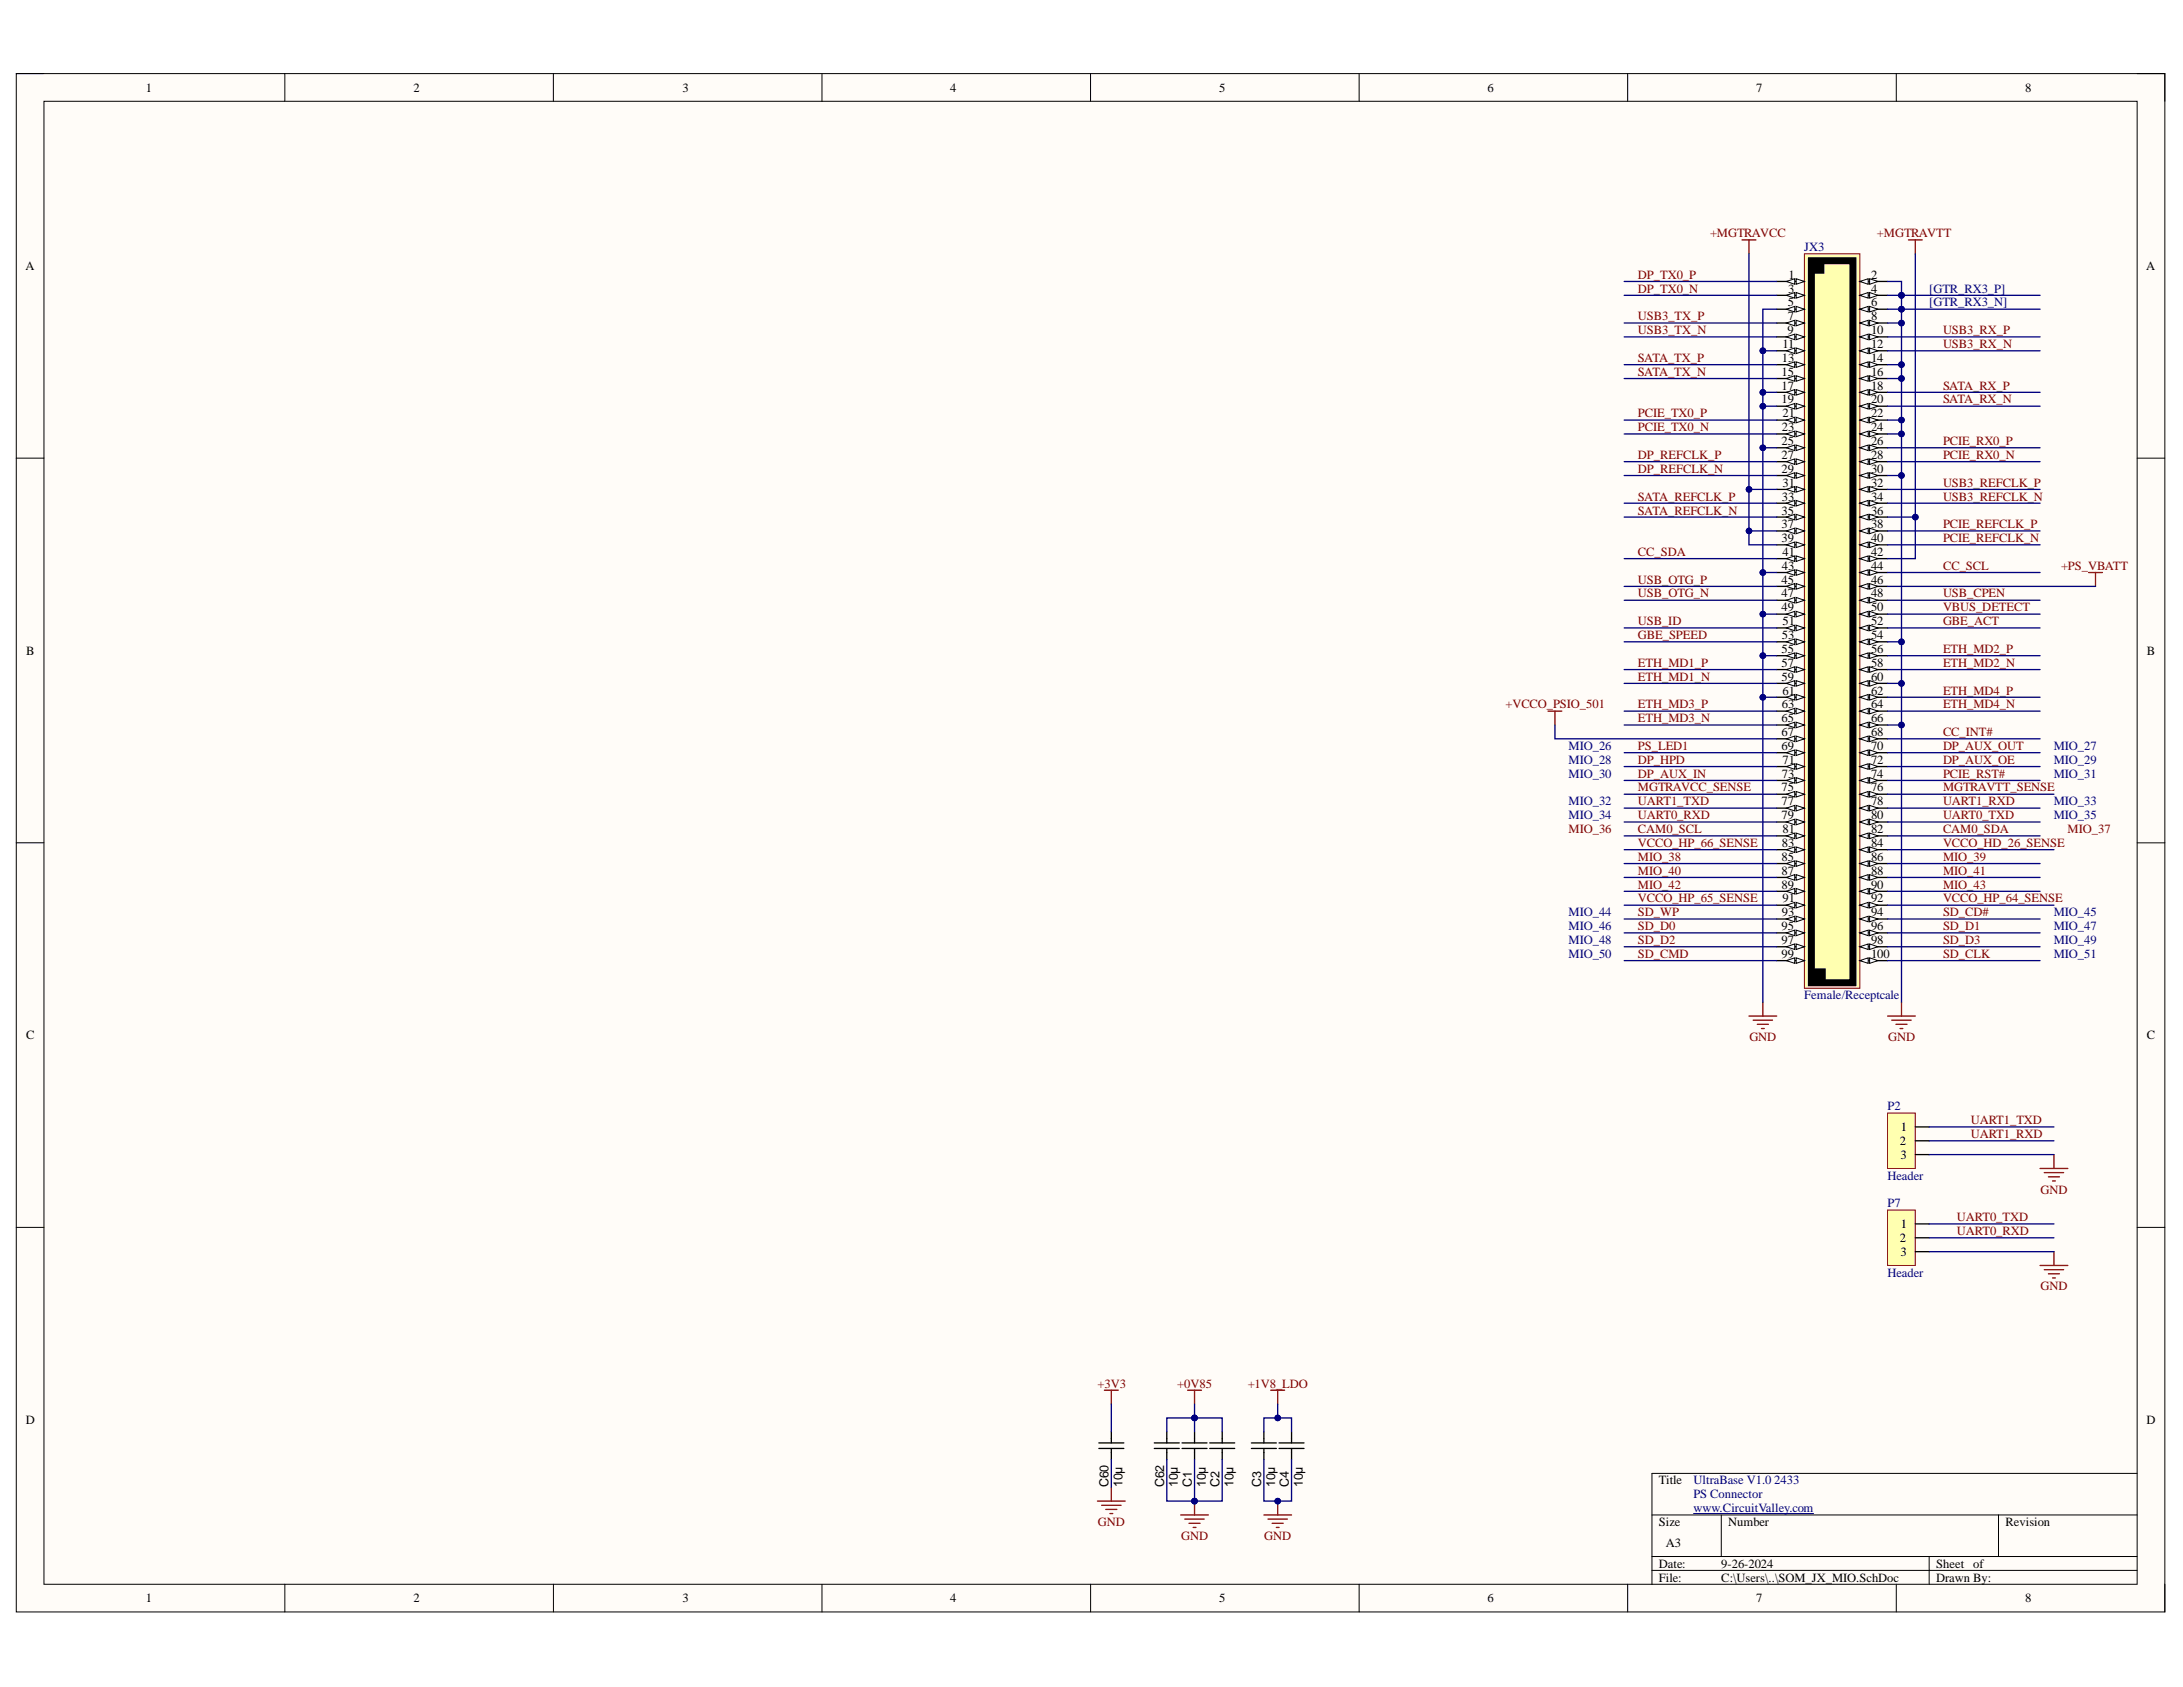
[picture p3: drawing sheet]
<svg xmlns="http://www.w3.org/2000/svg" width="279mm" height="216mm" viewBox="0 0 279 216" stroke-linecap="round" stroke-linejoin="round" font-family="sans-serif">
<defs><g id="words">
<g font-size="1.6">
<text x="18.7" y="11.7">1</text>
<text x="52.9" y="11.7">2</text>
<text x="87.4" y="11.7">3</text>
<text x="121.6" y="11.7">4</text>
<text x="156.1" y="11.7">5</text>
<text x="190.4" y="11.7">6</text>
<text x="224.8" y="11.7">7</text>
<text x="259.2" y="11.7">8</text>
<text x="3.3" y="34.6">A</text>
<text x="228.9" y="35.7">1</text>
<text x="239.5" y="35.7">2</text>
<text x="274.7" y="34.6">A</text>
<text x="228.8" y="39.2">5</text>
<text x="228.8" y="41">7</text>
<text x="228.9" y="37.5">3</text>
<text x="239.5" y="37.5">4</text>
<text x="239.5" y="39.2">6</text>
<text x="239.5" y="41">8</text>
<text x="228" y="46.3">13</text>
<text x="228.1" y="44.5">11</text>
<text x="228.8" y="42.8">9</text>
<text x="239.5" y="42.8">10</text>
<text x="239.5" y="44.5">12</text>
<text x="239.5" y="46.3">14</text>
<text x="228" y="48.1">15</text>
<text x="228" y="49.9">17</text>
<text x="228" y="51.6">19</text>
<text x="228.1" y="53.4">21</text>
<text x="239.5" y="48.1">16</text>
<text x="239.5" y="49.9">18</text>
<text x="239.5" y="51.6">20</text>
<text x="239.5" y="53.4">22</text>
<text x="228" y="57">25</text>
<text x="228" y="58.7">27</text>
<text x="228" y="55.2">23</text>
<text x="239.5" y="55.2">24</text>
<text x="239.5" y="57">26</text>
<text x="239.5" y="58.7">28</text>
<text x="228" y="60.5">29</text>
<text x="228" y="65.8">35</text>
<text x="228" y="64.1">33</text>
<text x="228.1" y="62.3">31</text>
<text x="239.5" y="60.5">30</text>
<text x="239.5" y="62.3">32</text>
<text x="239.5" y="64.1">34</text>
<text x="239.5" y="65.8">36</text>
<text x="228" y="67.6">37</text>
<text x="228" y="69.4">39</text>
<text x="228.1" y="71.1">41</text>
<text x="239.5" y="67.6">38</text>
<text x="239.5" y="69.4">40</text>
<text x="239.5" y="71.1">42</text>
<text x="228" y="74.7">45</text>
<text x="228" y="76.5">47</text>
<text x="228" y="72.9">43</text>
<text x="239.5" y="72.9">44</text>
<text x="239.5" y="74.7">46</text>
<text x="239.5" y="76.5">48</text>
<text x="3.3" y="83.8">B</text>
<text x="228" y="78.2">49</text>
<text x="228" y="83.6">55</text>
<text x="228" y="81.8">53</text>
<text x="228.1" y="80">51</text>
<text x="239.5" y="78.2">50</text>
<text x="239.5" y="80">52</text>
<text x="239.5" y="81.8">54</text>
<text x="239.5" y="83.6">56</text>
<text x="274.8" y="83.8">B</text>
<text x="228" y="85.3">57</text>
<text x="228" y="87.1">59</text>
<text x="228.1" y="88.9">61</text>
<text x="239.5" y="85.3">58</text>
<text x="239.5" y="87.1">60</text>
<text x="239.5" y="88.9">62</text>
<text x="228" y="92.4">65</text>
<text x="228" y="94.2">67</text>
<text x="228" y="90.7">63</text>
<text x="239.5" y="90.7">64</text>
<text x="239.5" y="92.4">66</text>
<text x="239.5" y="94.2">68</text>
<text x="228" y="96">69</text>
<text x="228" y="101.3">75</text>
<text x="228" y="99.5">73</text>
<text x="228.1" y="97.7">71</text>
<text x="239.5" y="96">70</text>
<text x="239.5" y="97.7">72</text>
<text x="239.5" y="99.5">74</text>
<text x="239.5" y="101.3">76</text>
<text x="228" y="103.1">77</text>
<text x="228" y="104.8">79</text>
<text x="228.1" y="106.6">81</text>
<text x="239.5" y="103.1">78</text>
<text x="239.5" y="104.8">80</text>
<text x="239.5" y="106.6">82</text>
<text x="228" y="110.2">85</text>
<text x="228" y="111.9">87</text>
<text x="228" y="113.7">89</text>
<text x="228" y="108.4">83</text>
<text x="239.5" y="108.4">84</text>
<text x="239.5" y="110.2">86</text>
<text x="239.5" y="111.9">88</text>
<text x="239.5" y="113.7">90</text>
<text x="228" y="119">95</text>
<text x="228" y="117.3">93</text>
<text x="228.1" y="115.5">91</text>
<text x="239.5" y="115.5">92</text>
<text x="239.5" y="117.3">94</text>
<text x="239.5" y="119">96</text>
<text x="228" y="120.8">97</text>
<text x="228" y="122.6">99</text>
<text x="239.5" y="120.8">98</text>
<text x="239.5" y="122.6">100</text>
<text x="3.3" y="133">C</text>
<text x="274.8" y="133">C</text>
<text x="243.1" y="146.5">2</text>
<text x="243.2" y="148.3">3</text>
<text x="243.3" y="144.8">1</text>
<text x="243.1" y="158.9">2</text>
<text x="243.2" y="160.7">3</text>
<text x="243.3" y="157.2">1</text>
<text x="3.3" y="182.2">D</text>
<text x="274.7" y="182.2">D</text>
<text x="141.9" y="190.4" transform="rotate(-90 141.9 190.4)">C60</text>
<text x="143.7" y="190.4" transform="rotate(-90 143.7 190.4)">10µ</text>
<text x="149" y="190.4" transform="rotate(-90 149 190.4)">C62</text>
<text x="150.8" y="190.4" transform="rotate(-90 150.8 190.4)">10µ</text>
<text x="152.5" y="190.4" transform="rotate(-90 152.5 190.4)">C1</text>
<text x="154.3" y="190.4" transform="rotate(-90 154.3 190.4)">10µ</text>
<text x="156.1" y="190.4" transform="rotate(-90 156.1 190.4)">C2</text>
<text x="157.9" y="190.4" transform="rotate(-90 157.9 190.4)">10µ</text>
<text x="161.4" y="190.4" transform="rotate(-90 161.4 190.4)">C3</text>
<text x="163.2" y="190.4" transform="rotate(-90 163.2 190.4)">10µ</text>
<text x="165" y="190.4" transform="rotate(-90 165 190.4)">C4</text>
<text x="166.8" y="190.4" transform="rotate(-90 166.8 190.4)">10µ</text>
<text x="212.3" y="190">Title</text>
<text x="212.3" y="195.3">Size</text>
<text x="213.2" y="198">A3</text>
<text x="221.2" y="195.3">Number</text>
<text x="256.7" y="195.3">Revision</text>
<text x="212.3" y="200.6">Date:</text>
<text x="212.3" y="202.4">File:</text>
<text x="220.3" y="200.6">9-26-2024</text>
<text x="220.3" y="202.4">C:\Users\..\SOM_JX_MIO.SchDoc</text>
<text x="247.8" y="200.6">Sheet</text>
<text x="247.8" y="202.4">Drawn By:</text>
<text x="252.5" y="200.6">of</text>
<text x="18.7" y="205.1">1</text>
<text x="52.9" y="205.1">2</text>
<text x="87.4" y="205.1">3</text>
<text x="121.6" y="205.1">4</text>
<text x="156.1" y="205.1">5</text>
<text x="190.4" y="205.1">6</text>
<text x="224.8" y="205.1">7</text>
<text x="259.2" y="205.1">8</text>
</g>
<g font-size="1.6" fill="#800000">
<text x="209.6" y="35.7">DP_TX0_P</text>
<text x="218.9" y="30.4">+MGTRAVCC</text>
<text x="240.2" y="30.4">+MGTRAVTT</text>
<text x="209.6" y="37.5">DP_TX0_N</text>
<text x="209.6" y="41">USB3_TX_P</text>
<text x="209.6" y="42.8">USB3_TX_N</text>
<text x="209.6" y="46.3">SATA_TX_P</text>
<text x="248.7" y="42.8">USB3_RX_P</text>
<text x="248.7" y="44.5">USB3_RX_N</text>
<text x="209.6" y="53.4">PCIE_TX0_P</text>
<text x="209.6" y="48.1">SATA_TX_N</text>
<text x="248.7" y="49.9">SATA_RX_P</text>
<text x="248.7" y="51.6">SATA_RX_N</text>
<text x="209.6" y="55.2">PCIE_TX0_N</text>
<text x="209.6" y="58.7">DP_REFCLK_P</text>
<text x="248.7" y="57">PCIE_RX0_P</text>
<text x="248.7" y="58.7">PCIE_RX0_N</text>
<text x="209.6" y="60.5">DP_REFCLK_N</text>
<text x="209.6" y="64.1">SATA_REFCLK_P</text>
<text x="209.6" y="65.8">SATA_REFCLK_N</text>
<text x="248.7" y="62.3">USB3_REFCLK_P</text>
<text x="248.7" y="64.1">USB3_REFCLK_N</text>
<text x="209.6" y="71.1">CC_SDA</text>
<text x="248.7" y="67.6">PCIE_REFCLK_P</text>
<text x="248.7" y="69.4">PCIE_REFCLK_N</text>
<text x="209.6" y="74.7">USB_OTG_P</text>
<text x="209.6" y="76.5">USB_OTG_N</text>
<text x="248.7" y="72.9">CC_SCL</text>
<text x="248.7" y="76.5">USB_CPEN</text>
<text x="263.8" y="72.9">+PS_VBATT</text>
<text x="209.6" y="80">USB_ID</text>
<text x="209.6" y="81.8">GBE_SPEED</text>
<text x="248.7" y="83.6">ETH_MD2_P</text>
<text x="248.7" y="80">GBE_ACT</text>
<text x="248.7" y="78.2">VBUS_DETECT</text>
<text x="209.6" y="85.3">ETH_MD1_P</text>
<text x="209.6" y="87.1">ETH_MD1_N</text>
<text x="248.7" y="85.3">ETH_MD2_N</text>
<text x="248.7" y="88.9">ETH_MD4_P</text>
<text x="192.7" y="90.7">+VCCO_PSIO_501</text>
<text x="209.6" y="90.7">ETH_MD3_P</text>
<text x="209.6" y="92.4">ETH_MD3_N</text>
<text x="248.7" y="90.7">ETH_MD4_N</text>
<text x="248.7" y="94.2">CC_INT#</text>
<text x="209.6" y="96">PS_LED1</text>
<text x="209.6" y="97.7">DP_HPD</text>
<text x="209.6" y="99.5">DP_AUX_IN</text>
<text x="209.6" y="101.3">MGTRAVCC_SENSE</text>
<text x="248.7" y="99.5">PCIE_RST#</text>
<text x="248.7" y="97.7">DP_AUX_OE</text>
<text x="248.7" y="96">DP_AUX_OUT</text>
<text x="248.7" y="101.3">MGTRAVTT_SENSE</text>
<text x="200.8" y="106.6">MIO_36</text>
<text x="209.6" y="103.1">UART1_TXD</text>
<text x="209.6" y="104.8">UART0_RXD</text>
<text x="209.6" y="106.6">CAM0_SCL</text>
<text x="248.7" y="104.8">UART0_TXD</text>
<text x="248.7" y="103.1">UART1_RXD</text>
<text x="248.7" y="106.6">CAM0_SDA</text>
<text x="264.6" y="106.6">MIO_37</text>
<text x="209.6" y="110.2">MIO_38</text>
<text x="209.6" y="111.9">MIO_40</text>
<text x="209.6" y="113.7">MIO_42</text>
<text x="209.6" y="108.4">VCCO_HP_66_SENSE</text>
<text x="248.7" y="113.7">MIO_43</text>
<text x="248.7" y="111.9">MIO_41</text>
<text x="248.7" y="110.2">MIO_39</text>
<text x="248.7" y="108.4">VCCO_HD_26_SENSE</text>
<text x="209.6" y="117.3">SD_WP</text>
<text x="209.6" y="119">SD_D0</text>
<text x="209.6" y="115.5">VCCO_HP_65_SENSE</text>
<text x="248.7" y="119">SD_D1</text>
<text x="248.7" y="117.3">SD_CD#</text>
<text x="248.7" y="115.5">VCCO_HP_64_SENSE</text>
<text x="209.6" y="120.8">SD_D2</text>
<text x="209.6" y="122.6">SD_CMD</text>
<text x="248.7" y="122.6">SD_CLK</text>
<text x="248.7" y="120.8">SD_D3</text>
<text x="223.9" y="133.2">GND</text>
<text x="241.7" y="133.2">GND</text>
<text x="252.2" y="143.9">UART1_TXD</text>
<text x="252.2" y="145.6">UART1_RXD</text>
<text x="261.2" y="152.8">GND</text>
<text x="250.5" y="158">UART0_RXD</text>
<text x="250.5" y="156.3">UART0_TXD</text>
<text x="261.2" y="165.1">GND</text>
<text x="140.5" y="177.6">+3V3</text>
<text x="150.7" y="177.6">+0V85</text>
<text x="159.7" y="177.6">+1V8_LDO</text>
<text x="140.5" y="195.3">GND</text>
<text x="151.2" y="197.1">GND</text>
<text x="161.8" y="197.1">GND</text>
</g>
<g font-size="1.6" fill="#000080">
<text x="230.9" y="32.1">JX3</text>
<text x="246.9" y="37.5">[GTR_RX3_P]</text>
<text x="246.9" y="39.2">[GTR_RX3_N]</text>
<text x="200.8" y="96">MIO_26</text>
<text x="200.8" y="97.7">MIO_28</text>
<text x="200.8" y="99.5">MIO_30</text>
<text x="262.9" y="99.5">MIO_31</text>
<text x="262.9" y="97.7">MIO_29</text>
<text x="262.9" y="96">MIO_27</text>
<text x="200.8" y="103.1">MIO_32</text>
<text x="200.8" y="104.8">MIO_34</text>
<text x="262.9" y="103.1">MIO_33</text>
<text x="262.9" y="104.8">MIO_35</text>
<text x="200.8" y="119">MIO_46</text>
<text x="200.8" y="117.3">MIO_44</text>
<text x="262.9" y="117.3">MIO_45</text>
<text x="262.9" y="119">MIO_47</text>
<text x="200.8" y="120.8">MIO_48</text>
<text x="200.8" y="122.6">MIO_50</text>
<text x="262.9" y="120.8">MIO_49</text>
<text x="262.9" y="122.6">MIO_51</text>
<text x="230.9" y="127.9">Female/Receptcale</text>
<text x="241.6" y="142.1">P2</text>
<text x="241.6" y="154.5">P7</text>
<text x="241.6" y="151">Header</text>
<text x="241.6" y="163.4">Header</text>
<text x="216.8" y="190">UltraBase V1.0 2433</text>
<text x="216.8" y="191.7">PS Connector</text>
<text x="216.8" y="193.5">www.CircuitValley.com</text>
</g>
</g></defs>
<path d="M2.1 9.4h275v196.9h-275z" fill-rule="evenodd" fill="#fffcf8"/>
<path d="M2.1 9.4h275v196.9h-275z" fill="none" stroke="#000" stroke-width=".13"/>
<path d="M5.6 13h267.9v189.8h-267.9z" fill-rule="evenodd" fill="#fffcf8"/>
<g fill="none" stroke="#000" stroke-width=".13">
<path d="M2.1 9.4h3.5M5.6 13h267.9v189.8h-267.9zM36.5 9.4v3.6M70.8 9.4v3.6M105.2 9.4v3.6M139.6 9.4v3.6M174 9.4v3.6M208.3 9.4v3.6M242.7 9.4v3.6M273.5 9.4h3.6v3.6M2.1 58.6h3.5M273.5 58.6h3.6"/>
<path d="M2.1 107.9h3.5M273.5 107.9h3.6M2.1 157.1h3.5M273.5 157.1h3.6M211.4 193.9h62.1M211.4 199.2h62.1M220.3 193.9v5.3M246.9 199.2v3.6M255.8 193.9v5.3M273.5 188.6h-62.1v14.2M36.5 202.8v3.5M70.8 202.8v3.5"/>
<path d="M105.2 202.8v3.5M139.6 202.8v3.5M174 202.8v3.5M208.3 202.8v3.5M211.4 201h62.1M242.7 202.8v3.5M277.1 202.8v3.5"/>
</g>
<g fill="none" stroke="#800000" stroke-width=".17">
<path d="M223 30.7h1.7M223.8 30.7v1.8M244.3 30.7h1.7M245.1 30.7v1.8M267.3 73.3h1.8M268.2 73.3v1.7M198.1 91h1.8M199 91v1.8M223.8 130h3.6M224.4 130.6h2.5M224.9 131.1h1.4M225.4 131.6h.4"/>
<path d="M225.6 128.3v1.7M241.6 130h3.5M242.1 130.6h2.5M242.7 131.1h1.4M243.2 131.6h.3M243.4 128.3v1.7M151.1 193.9h3.6M151.6 194.4h2.5M152.2 195h1.4M152.7 195.5h.4M152.9 192.1v1.8"/>
</g>
<g fill="none" stroke="#000" stroke-width=".17">
<path d="M151.3 185.4h3.2M151.3 184.7h3.2M152.9 183.2v1.5M152.9 185.4v1.4M154.8 185.4h3.2M154.8 184.7h3.2M156.4 183.2v1.5M156.4 185.4v1.4M160.2 185.4h3.2M160.2 184.7h3.2M161.8 183.2v1.5M161.8 185.4v1.4"/>
<path d="M163.7 185.4h3.2M163.7 184.7h3.2M165.3 183.2v1.5M165.3 185.4v1.4"/>
</g>
<circle cx="152.9" cy="192.1" r=".35" fill="#000080"/>
<circle cx="152.9" cy="192.1" r=".35" fill="none" stroke="#000080" stroke-width=".13"/>
<path d="M161.8 193.9h3.5M162.3 194.4h2.5M162.8 195h1.4M163.4 195.5h.3M163.5 192.1v1.8" fill="none" stroke="#800000" stroke-width=".17"/>
<circle cx="163.5" cy="192.1" r=".35" fill="#000080"/>
<circle cx="163.5" cy="192.1" r=".35" fill="none" stroke="#000080" stroke-width=".13"/>
<path d="M141.4 177.9h1.7M142.2 177.9v1.8M152 177.9h1.8M152.9 177.9v1.8M162.6 177.9h1.8M163.5 177.9v1.8M140.5 192.1h3.5M141 192.6h2.5M141.5 193.2h1.4M142.1 193.7h.3M142.2 190.3v1.8" fill="none" stroke="#800000" stroke-width=".17"/>
<path d="M140.6 185.4h3.2M140.6 184.7h3.2M142.2 183.2v1.5M142.2 185.4v1.4M147.7 185.4h3.2M147.7 184.7h3.2M149.3 183.2v1.5M149.3 185.4v1.4" fill="none" stroke="#000" stroke-width=".17"/>
<path d="M241.6 154.9h3.5v7.1h-3.5z" fill-rule="evenodd" fill="#ffffb0"/>
<path d="M241.6 154.9h3.5v7.1h-3.5z" fill="none" stroke="#800000" stroke-width=".13"/>
<path d="M245.1 156.6h1.8M245.1 158.4h1.8M245.1 160.2h1.8" fill="none" stroke="#000" stroke-width=".17"/>
<path d="M261.1 162h3.6M261.6 162.5h2.5M262.2 163h1.4M262.7 163.5h.4M262.9 160.2v1.8" fill="none" stroke="#800000" stroke-width=".17"/>
<path d="M241.6 142.4h3.5v7.1h-3.5z" fill-rule="evenodd" fill="#ffffb0"/>
<path d="M241.6 142.4h3.5v7.1h-3.5z" fill="none" stroke="#800000" stroke-width=".13"/>
<path d="M245.1 144.2h1.8M245.1 146h1.8M245.1 147.8h1.8" fill="none" stroke="#000" stroke-width=".17"/>
<path d="M261.1 149.5h3.6M261.6 150.1h2.5M262.2 150.6h1.4M262.7 151.1h.4M262.9 147.8v1.7" fill="none" stroke="#800000" stroke-width=".17"/>
<path d="M230.9 32.5h7.1v94h-7.1z" fill-rule="evenodd" fill="#ffffb0"/>
<path d="M230.9 32.5h7.1v94h-7.1z" fill="none" stroke="#800000" stroke-width=".13"/>
<path d="M238 36h3.6" fill="none" stroke="#000" stroke-width=".17"/>
<path d="M238 36l1.1-.3v.7z" fill="#f8fcff"/>
<path d="M238 36l1.1-.3v.7z" fill="none" stroke="#000" stroke-width=".13"/>
<path d="M239.3 35.7l1 .3-1 .4z" fill="#f8fcff"/>
<path d="M239.3 35.7l1 .3-1 .4z" fill="none" stroke="#000" stroke-width=".13"/>
<path d="M238 37.8h3.6" fill="none" stroke="#000" stroke-width=".17"/>
<path d="M238 37.8l1.1-.4v.8z" fill="#f8fcff"/>
<path d="M238 37.8l1.1-.4v.8z" fill="none" stroke="#000" stroke-width=".13"/>
<path d="M239.3 37.4l1 .4-1 .4z" fill="#f8fcff"/>
<path d="M239.3 37.4l1 .4-1 .4z" fill="none" stroke="#000" stroke-width=".13"/>
<path d="M238 39.6h3.6" fill="none" stroke="#000" stroke-width=".17"/>
<path d="M238 39.6l1.1-.4v.7z" fill="#f8fcff"/>
<path d="M238 39.6l1.1-.4v.7z" fill="none" stroke="#000" stroke-width=".13"/>
<path d="M239.3 39.2l1 .4-1 .3z" fill="#f8fcff"/>
<path d="M239.3 39.2l1 .4-1 .3z" fill="none" stroke="#000" stroke-width=".13"/>
<path d="M238 41.3h3.6" fill="none" stroke="#000" stroke-width=".17"/>
<path d="M238 41.3l1.1-.3v.7z" fill="#f8fcff"/>
<path d="M238 41.3l1.1-.3v.7z" fill="none" stroke="#000" stroke-width=".13"/>
<path d="M239.3 41l1 .3-1 .4z" fill="#f8fcff"/>
<path d="M239.3 41l1 .3-1 .4z" fill="none" stroke="#000" stroke-width=".13"/>
<path d="M238 43.1h3.6" fill="none" stroke="#000" stroke-width=".17"/>
<path d="M238 43.1l1.1-.3v.7z" fill="#f8fcff"/>
<path d="M238 43.1l1.1-.3v.7z" fill="none" stroke="#000" stroke-width=".13"/>
<path d="M239.3 42.8l1 .3-1 .4z" fill="#f8fcff"/>
<path d="M239.3 42.8l1 .3-1 .4z" fill="none" stroke="#000" stroke-width=".13"/>
<path d="M238 44.9h3.6" fill="none" stroke="#000" stroke-width=".17"/>
<path d="M238 44.9l1.1-.4v.8z" fill="#f8fcff"/>
<path d="M238 44.9l1.1-.4v.8z" fill="none" stroke="#000" stroke-width=".13"/>
<path d="M239.3 44.5l1 .4-1 .4z" fill="#f8fcff"/>
<path d="M239.3 44.5l1 .4-1 .4z" fill="none" stroke="#000" stroke-width=".13"/>
<path d="M238 46.7h3.6" fill="none" stroke="#000" stroke-width=".17"/>
<path d="M238 46.7l1.1-.4v.7z" fill="#f8fcff"/>
<path d="M238 46.7l1.1-.4v.7z" fill="none" stroke="#000" stroke-width=".13"/>
<path d="M239.3 46.3l1 .4-1 .3z" fill="#f8fcff"/>
<path d="M239.3 46.3l1 .4-1 .3z" fill="none" stroke="#000" stroke-width=".13"/>
<path d="M238 48.4h3.6" fill="none" stroke="#000" stroke-width=".17"/>
<path d="M238 48.4l1.1-.3v.7z" fill="#f8fcff"/>
<path d="M238 48.4l1.1-.3v.7z" fill="none" stroke="#000" stroke-width=".13"/>
<path d="M239.3 48.1l1 .3-1 .4z" fill="#f8fcff"/>
<path d="M239.3 48.1l1 .3-1 .4z" fill="none" stroke="#000" stroke-width=".13"/>
<path d="M238 50.2h3.6" fill="none" stroke="#000" stroke-width=".17"/>
<path d="M238 50.2l1.1-.3v.7z" fill="#f8fcff"/>
<path d="M238 50.2l1.1-.3v.7z" fill="none" stroke="#000" stroke-width=".13"/>
<path d="M239.3 49.9l1 .3-1 .4z" fill="#f8fcff"/>
<path d="M239.3 49.9l1 .3-1 .4z" fill="none" stroke="#000" stroke-width=".13"/>
<path d="M238 52h3.6" fill="none" stroke="#000" stroke-width=".17"/>
<path d="M238 52l1.1-.4v.7z" fill="#f8fcff"/>
<path d="M238 52l1.1-.4v.7z" fill="none" stroke="#000" stroke-width=".13"/>
<path d="M239.3 51.6l1 .4-1 .3z" fill="#f8fcff"/>
<path d="M239.3 51.6l1 .4-1 .3z" fill="none" stroke="#000" stroke-width=".13"/>
<path d="M238 53.8h3.6" fill="none" stroke="#000" stroke-width=".17"/>
<path d="M238 53.8l1.1-.4v.7z" fill="#f8fcff"/>
<path d="M238 53.8l1.1-.4v.7z" fill="none" stroke="#000" stroke-width=".13"/>
<path d="M239.3 53.4l1 .4-1 .3z" fill="#f8fcff"/>
<path d="M239.3 53.4l1 .4-1 .3z" fill="none" stroke="#000" stroke-width=".13"/>
<path d="M238 55.5h3.6" fill="none" stroke="#000" stroke-width=".17"/>
<path d="M238 55.5l1.1-.3v.7z" fill="#f8fcff"/>
<path d="M238 55.5l1.1-.3v.7z" fill="none" stroke="#000" stroke-width=".13"/>
<path d="M239.3 55.2l1 .3-1 .4z" fill="#f8fcff"/>
<path d="M239.3 55.2l1 .3-1 .4z" fill="none" stroke="#000" stroke-width=".13"/>
<path d="M238 57.3h3.6" fill="none" stroke="#000" stroke-width=".17"/>
<path d="M238 57.3l1.1-.3v.7z" fill="#f8fcff"/>
<path d="M238 57.3l1.1-.3v.7z" fill="none" stroke="#000" stroke-width=".13"/>
<path d="M239.3 57l1 .3-1 .4z" fill="#f8fcff"/>
<path d="M239.3 57l1 .3-1 .4z" fill="none" stroke="#000" stroke-width=".13"/>
<path d="M238 59.1h3.6" fill="none" stroke="#000" stroke-width=".17"/>
<path d="M238 59.1l1.1-.4v.7z" fill="#f8fcff"/>
<path d="M238 59.1l1.1-.4v.7z" fill="none" stroke="#000" stroke-width=".13"/>
<path d="M239.3 58.7l1 .4-1 .3z" fill="#f8fcff"/>
<path d="M239.3 58.7l1 .4-1 .3z" fill="none" stroke="#000" stroke-width=".13"/>
<path d="M238 60.9h3.6" fill="none" stroke="#000" stroke-width=".17"/>
<path d="M238 60.9l1.1-.4v.7z" fill="#f8fcff"/>
<path d="M238 60.9l1.1-.4v.7z" fill="none" stroke="#000" stroke-width=".13"/>
<path d="M239.3 60.5l1 .4-1 .3z" fill="#f8fcff"/>
<path d="M239.3 60.5l1 .4-1 .3z" fill="none" stroke="#000" stroke-width=".13"/>
<path d="M238 62.6h3.6" fill="none" stroke="#000" stroke-width=".17"/>
<path d="M238 62.6l1.1-.3v.7z" fill="#f8fcff"/>
<path d="M238 62.6l1.1-.3v.7z" fill="none" stroke="#000" stroke-width=".13"/>
<path d="M239.3 62.3l1 .3-1 .4z" fill="#f8fcff"/>
<path d="M239.3 62.3l1 .3-1 .4z" fill="none" stroke="#000" stroke-width=".13"/>
<path d="M238 64.4h3.6" fill="none" stroke="#000" stroke-width=".17"/>
<path d="M238 64.4l1.1-.4v.8z" fill="#f8fcff"/>
<path d="M238 64.4l1.1-.4v.8z" fill="none" stroke="#000" stroke-width=".13"/>
<path d="M239.3 64l1 .4-1 .4z" fill="#f8fcff"/>
<path d="M239.3 64l1 .4-1 .4z" fill="none" stroke="#000" stroke-width=".13"/>
<path d="M238 66.2h3.6" fill="none" stroke="#000" stroke-width=".17"/>
<path d="M238 66.2l1.1-.4v.7z" fill="#f8fcff"/>
<path d="M238 66.2l1.1-.4v.7z" fill="none" stroke="#000" stroke-width=".13"/>
<path d="M239.3 65.8l1 .4-1 .3z" fill="#f8fcff"/>
<path d="M239.3 65.8l1 .4-1 .3z" fill="none" stroke="#000" stroke-width=".13"/>
<path d="M238 68h3.6" fill="none" stroke="#000" stroke-width=".17"/>
<path d="M238 68l1.1-.4v.7z" fill="#f8fcff"/>
<path d="M238 68l1.1-.4v.7z" fill="none" stroke="#000" stroke-width=".13"/>
<path d="M239.3 67.6l1 .4-1 .3z" fill="#f8fcff"/>
<path d="M239.3 67.6l1 .4-1 .3z" fill="none" stroke="#000" stroke-width=".13"/>
<path d="M238 69.7h3.6" fill="none" stroke="#000" stroke-width=".17"/>
<path d="M238 69.7l1.1-.3v.7z" fill="#f8fcff"/>
<path d="M238 69.7l1.1-.3v.7z" fill="none" stroke="#000" stroke-width=".13"/>
<path d="M239.3 69.4l1 .3-1 .4z" fill="#f8fcff"/>
<path d="M239.3 69.4l1 .3-1 .4z" fill="none" stroke="#000" stroke-width=".13"/>
<path d="M238 71.5h3.6" fill="none" stroke="#000" stroke-width=".17"/>
<path d="M238 71.5l1.1-.4v.8z" fill="#f8fcff"/>
<path d="M238 71.5l1.1-.4v.8z" fill="none" stroke="#000" stroke-width=".13"/>
<path d="M239.3 71.1l1 .4-1 .4z" fill="#f8fcff"/>
<path d="M239.3 71.1l1 .4-1 .4z" fill="none" stroke="#000" stroke-width=".13"/>
<path d="M238 73.3h3.6" fill="none" stroke="#000" stroke-width=".17"/>
<path d="M238 73.3l1.1-.4v.7z" fill="#f8fcff"/>
<path d="M238 73.3l1.1-.4v.7z" fill="none" stroke="#000" stroke-width=".13"/>
<path d="M239.3 72.9l1 .4-1 .3z" fill="#f8fcff"/>
<path d="M239.3 72.9l1 .4-1 .3z" fill="none" stroke="#000" stroke-width=".13"/>
<path d="M238 75h3.6" fill="none" stroke="#000" stroke-width=".17"/>
<path d="M238 75l1.1-.3v.7z" fill="#f8fcff"/>
<path d="M238 75l1.1-.3v.7z" fill="none" stroke="#000" stroke-width=".13"/>
<path d="M239.3 74.7l1 .3-1 .4z" fill="#f8fcff"/>
<path d="M239.3 74.7l1 .3-1 .4z" fill="none" stroke="#000" stroke-width=".13"/>
<path d="M238 76.8h3.6" fill="none" stroke="#000" stroke-width=".17"/>
<path d="M238 76.8l1.1-.3v.7z" fill="#f8fcff"/>
<path d="M238 76.8l1.1-.3v.7z" fill="none" stroke="#000" stroke-width=".13"/>
<path d="M239.3 76.5l1 .3-1 .4z" fill="#f8fcff"/>
<path d="M239.3 76.5l1 .3-1 .4z" fill="none" stroke="#000" stroke-width=".13"/>
<path d="M238 78.6h3.6" fill="none" stroke="#000" stroke-width=".17"/>
<path d="M238 78.6l1.1-.4v.7z" fill="#f8fcff"/>
<path d="M238 78.6l1.1-.4v.7z" fill="none" stroke="#000" stroke-width=".13"/>
<path d="M239.3 78.2l1 .4-1 .3z" fill="#f8fcff"/>
<path d="M239.3 78.2l1 .4-1 .3z" fill="none" stroke="#000" stroke-width=".13"/>
<path d="M238 80.4h3.6" fill="none" stroke="#000" stroke-width=".17"/>
<path d="M238 80.4l1.1-.4v.7z" fill="#f8fcff"/>
<path d="M238 80.4l1.1-.4v.7z" fill="none" stroke="#000" stroke-width=".13"/>
<path d="M239.3 80l1 .4-1 .3z" fill="#f8fcff"/>
<path d="M239.3 80l1 .4-1 .3z" fill="none" stroke="#000" stroke-width=".13"/>
<path d="M238 82.1h3.6" fill="none" stroke="#000" stroke-width=".17"/>
<path d="M238 82.1l1.1-.3v.7z" fill="#f8fcff"/>
<path d="M238 82.1l1.1-.3v.7z" fill="none" stroke="#000" stroke-width=".13"/>
<path d="M239.3 81.8l1 .3-1 .4z" fill="#f8fcff"/>
<path d="M239.3 81.8l1 .3-1 .4z" fill="none" stroke="#000" stroke-width=".13"/>
<path d="M238 83.9h3.6" fill="none" stroke="#000" stroke-width=".17"/>
<path d="M238 83.9l1.1-.3v.7z" fill="#f8fcff"/>
<path d="M238 83.9l1.1-.3v.7z" fill="none" stroke="#000" stroke-width=".13"/>
<path d="M239.3 83.6l1 .3-1 .4z" fill="#f8fcff"/>
<path d="M239.3 83.6l1 .3-1 .4z" fill="none" stroke="#000" stroke-width=".13"/>
<path d="M238 85.7h3.6" fill="none" stroke="#000" stroke-width=".17"/>
<path d="M238 85.7l1.1-.4v.7z" fill="#f8fcff"/>
<path d="M238 85.7l1.1-.4v.7z" fill="none" stroke="#000" stroke-width=".13"/>
<path d="M239.3 85.3l1 .4-1 .3z" fill="#f8fcff"/>
<path d="M239.3 85.3l1 .4-1 .3z" fill="none" stroke="#000" stroke-width=".13"/>
<path d="M238 87.5h3.6" fill="none" stroke="#000" stroke-width=".17"/>
<path d="M238 87.5l1.1-.4v.7z" fill="#f8fcff"/>
<path d="M238 87.5l1.1-.4v.7z" fill="none" stroke="#000" stroke-width=".13"/>
<path d="M239.3 87.1l1 .4-1 .3z" fill="#f8fcff"/>
<path d="M239.3 87.1l1 .4-1 .3z" fill="none" stroke="#000" stroke-width=".13"/>
<path d="M238 89.2h3.6" fill="none" stroke="#000" stroke-width=".17"/>
<path d="M238 89.2l1.1-.3v.7z" fill="#f8fcff"/>
<path d="M238 89.2l1.1-.3v.7z" fill="none" stroke="#000" stroke-width=".13"/>
<path d="M239.3 88.9l1 .3-1 .4z" fill="#f8fcff"/>
<path d="M239.3 88.9l1 .3-1 .4z" fill="none" stroke="#000" stroke-width=".13"/>
<path d="M238 91h3.6" fill="none" stroke="#000" stroke-width=".17"/>
<path d="M238 91l1.1-.3v.7z" fill="#f8fcff"/>
<path d="M238 91l1.1-.3v.7z" fill="none" stroke="#000" stroke-width=".13"/>
<path d="M239.3 90.7l1 .3-1 .4z" fill="#f8fcff"/>
<path d="M239.3 90.7l1 .3-1 .4z" fill="none" stroke="#000" stroke-width=".13"/>
<path d="M238 92.8h3.6" fill="none" stroke="#000" stroke-width=".17"/>
<path d="M238 92.8l1.1-.4v.7z" fill="#f8fcff"/>
<path d="M238 92.8l1.1-.4v.7z" fill="none" stroke="#000" stroke-width=".13"/>
<path d="M239.3 92.4l1 .4-1 .3z" fill="#f8fcff"/>
<path d="M239.3 92.4l1 .4-1 .3z" fill="none" stroke="#000" stroke-width=".13"/>
<path d="M238 94.6h3.6" fill="none" stroke="#000" stroke-width=".17"/>
<path d="M238 94.6l1.1-.4v.7z" fill="#f8fcff"/>
<path d="M238 94.6l1.1-.4v.7z" fill="none" stroke="#000" stroke-width=".13"/>
<path d="M239.3 94.2l1 .4-1 .3z" fill="#f8fcff"/>
<path d="M239.3 94.2l1 .4-1 .3z" fill="none" stroke="#000" stroke-width=".13"/>
<path d="M238 96.3h3.6" fill="none" stroke="#000" stroke-width=".17"/>
<path d="M238 96.3l1.1-.3v.7z" fill="#f8fcff"/>
<path d="M238 96.3l1.1-.3v.7z" fill="none" stroke="#000" stroke-width=".13"/>
<path d="M239.3 96l1 .3-1 .4z" fill="#f8fcff"/>
<path d="M239.3 96l1 .3-1 .4z" fill="none" stroke="#000" stroke-width=".13"/>
<path d="M238 98.1h3.6" fill="none" stroke="#000" stroke-width=".17"/>
<path d="M238 98.1l1.1-.4v.8z" fill="#f8fcff"/>
<path d="M238 98.1l1.1-.4v.8z" fill="none" stroke="#000" stroke-width=".13"/>
<path d="M239.3 97.7l1 .4-1 .4z" fill="#f8fcff"/>
<path d="M239.3 97.7l1 .4-1 .4z" fill="none" stroke="#000" stroke-width=".13"/>
<path d="M238 99.9h3.6" fill="none" stroke="#000" stroke-width=".17"/>
<path d="M238 99.9l1.1-.4v.7z" fill="#f8fcff"/>
<path d="M238 99.9l1.1-.4v.7z" fill="none" stroke="#000" stroke-width=".13"/>
<path d="M239.3 99.5l1 .4-1 .3z" fill="#f8fcff"/>
<path d="M239.3 99.5l1 .4-1 .3z" fill="none" stroke="#000" stroke-width=".13"/>
<path d="M238 101.6h3.6" fill="none" stroke="#000" stroke-width=".17"/>
<path d="M238 101.6l1.1-.3v.7z" fill="#f8fcff"/>
<path d="M238 101.6l1.1-.3v.7z" fill="none" stroke="#000" stroke-width=".13"/>
<path d="M239.3 101.3l1 .3-1 .4z" fill="#f8fcff"/>
<path d="M239.3 101.3l1 .3-1 .4z" fill="none" stroke="#000" stroke-width=".13"/>
<path d="M238 103.4h3.6" fill="none" stroke="#000" stroke-width=".17"/>
<path d="M238 103.4l1.1-.3v.7z" fill="#f8fcff"/>
<path d="M238 103.4l1.1-.3v.7z" fill="none" stroke="#000" stroke-width=".13"/>
<path d="M239.3 103.1l1 .3-1 .4z" fill="#f8fcff"/>
<path d="M239.3 103.1l1 .3-1 .4z" fill="none" stroke="#000" stroke-width=".13"/>
<path d="M238 105.2h3.6" fill="none" stroke="#000" stroke-width=".17"/>
<path d="M238 105.2l1.1-.4v.8z" fill="#f8fcff"/>
<path d="M238 105.2l1.1-.4v.8z" fill="none" stroke="#000" stroke-width=".13"/>
<path d="M239.3 104.8l1 .4-1 .4z" fill="#f8fcff"/>
<path d="M239.3 104.8l1 .4-1 .4z" fill="none" stroke="#000" stroke-width=".13"/>
<path d="M238 107h3.6" fill="none" stroke="#000" stroke-width=".17"/>
<path d="M238 107l1.1-.4v.7z" fill="#f8fcff"/>
<path d="M238 107l1.1-.4v.7z" fill="none" stroke="#000" stroke-width=".13"/>
<path d="M239.3 106.6l1 .4-1 .3z" fill="#f8fcff"/>
<path d="M239.3 106.6l1 .4-1 .3z" fill="none" stroke="#000" stroke-width=".13"/>
<path d="M238 108.7h3.6" fill="none" stroke="#000" stroke-width=".17"/>
<path d="M238 108.7l1.1-.3v.7z" fill="#f8fcff"/>
<path d="M238 108.7l1.1-.3v.7z" fill="none" stroke="#000" stroke-width=".13"/>
<path d="M239.3 108.4l1 .3-1 .4z" fill="#f8fcff"/>
<path d="M239.3 108.4l1 .3-1 .4z" fill="none" stroke="#000" stroke-width=".13"/>
<path d="M238 110.5h3.6" fill="none" stroke="#000" stroke-width=".17"/>
<path d="M238 110.5l1.1-.3v.7z" fill="#f8fcff"/>
<path d="M238 110.5l1.1-.3v.7z" fill="none" stroke="#000" stroke-width=".13"/>
<path d="M239.3 110.2l1 .3-1 .4z" fill="#f8fcff"/>
<path d="M239.3 110.2l1 .3-1 .4z" fill="none" stroke="#000" stroke-width=".13"/>
<path d="M238 112.3h3.6" fill="none" stroke="#000" stroke-width=".17"/>
<path d="M238 112.3l1.1-.4v.8z" fill="#f8fcff"/>
<path d="M238 112.3l1.1-.4v.8z" fill="none" stroke="#000" stroke-width=".13"/>
<path d="M239.3 111.9l1 .4-1 .4z" fill="#f8fcff"/>
<path d="M239.3 111.9l1 .4-1 .4z" fill="none" stroke="#000" stroke-width=".13"/>
<path d="M238 114.1h3.6" fill="none" stroke="#000" stroke-width=".17"/>
<path d="M238 114.1l1.1-.4v.7z" fill="#f8fcff"/>
<path d="M238 114.1l1.1-.4v.7z" fill="none" stroke="#000" stroke-width=".13"/>
<path d="M239.3 113.7l1 .4-1 .3z" fill="#f8fcff"/>
<path d="M239.3 113.7l1 .4-1 .3z" fill="none" stroke="#000" stroke-width=".13"/>
<path d="M238 115.8h3.6" fill="none" stroke="#000" stroke-width=".17"/>
<path d="M238 115.8l1.1-.3v.7z" fill="#f8fcff"/>
<path d="M238 115.8l1.1-.3v.7z" fill="none" stroke="#000" stroke-width=".13"/>
<path d="M239.3 115.5l1 .3-1 .4z" fill="#f8fcff"/>
<path d="M239.3 115.5l1 .3-1 .4z" fill="none" stroke="#000" stroke-width=".13"/>
<path d="M238 117.6h3.6" fill="none" stroke="#000" stroke-width=".17"/>
<path d="M238 117.6l1.1-.3v.7z" fill="#f8fcff"/>
<path d="M238 117.6l1.1-.3v.7z" fill="none" stroke="#000" stroke-width=".13"/>
<path d="M239.3 117.3l1 .3-1 .4z" fill="#f8fcff"/>
<path d="M239.3 117.3l1 .3-1 .4z" fill="none" stroke="#000" stroke-width=".13"/>
<path d="M238 119.4h3.6" fill="none" stroke="#000" stroke-width=".17"/>
<path d="M238 119.4l1.1-.4v.7z" fill="#f8fcff"/>
<path d="M238 119.4l1.1-.4v.7z" fill="none" stroke="#000" stroke-width=".13"/>
<path d="M239.3 119l1 .4-1 .3z" fill="#f8fcff"/>
<path d="M239.3 119l1 .4-1 .3z" fill="none" stroke="#000" stroke-width=".13"/>
<path d="M238 121.2h3.6" fill="none" stroke="#000" stroke-width=".17"/>
<path d="M238 121.2l1.1-.4v.7z" fill="#f8fcff"/>
<path d="M238 121.2l1.1-.4v.7z" fill="none" stroke="#000" stroke-width=".13"/>
<path d="M239.3 120.8l1 .4-1 .3z" fill="#f8fcff"/>
<path d="M239.3 120.8l1 .4-1 .3z" fill="none" stroke="#000" stroke-width=".13"/>
<path d="M238 122.9h3.6" fill="none" stroke="#000" stroke-width=".17"/>
<path d="M238 122.9l1.1-.3v.7z" fill="#f8fcff"/>
<path d="M238 122.9l1.1-.3v.7z" fill="none" stroke="#000" stroke-width=".13"/>
<path d="M239.3 122.6l1 .3-1 .4z" fill="#f8fcff"/>
<path d="M239.3 122.6l1 .3-1 .4z" fill="none" stroke="#000" stroke-width=".13"/>
<path d="M227.4 37.8h3.5" fill="none" stroke="#000" stroke-width=".17"/>
<path d="M229.9 37.4l1 .4-1 .4z" fill="#f8fcff"/>
<path d="M229.9 37.4l1 .4-1 .4z" fill="none" stroke="#000" stroke-width=".13"/>
<path d="M228.6 37.8l1.1-.4v.8z" fill="#f8fcff"/>
<path d="M228.6 37.8l1.1-.4v.8z" fill="none" stroke="#000" stroke-width=".13"/>
<path d="M227.4 39.6h3.5" fill="none" stroke="#000" stroke-width=".17"/>
<path d="M229.9 39.2l1 .4-1 .3z" fill="#f8fcff"/>
<path d="M229.9 39.2l1 .4-1 .3z" fill="none" stroke="#000" stroke-width=".13"/>
<path d="M228.6 39.6l1.1-.4v.7z" fill="#f8fcff"/>
<path d="M228.6 39.6l1.1-.4v.7z" fill="none" stroke="#000" stroke-width=".13"/>
<path d="M227.4 41.3h3.5" fill="none" stroke="#000" stroke-width=".17"/>
<path d="M229.9 41l1 .3-1 .4z" fill="#f8fcff"/>
<path d="M229.9 41l1 .3-1 .4z" fill="none" stroke="#000" stroke-width=".13"/>
<path d="M228.6 41.3l1.1-.3v.7z" fill="#f8fcff"/>
<path d="M228.6 41.3l1.1-.3v.7z" fill="none" stroke="#000" stroke-width=".13"/>
<path d="M227.4 43.1h3.5" fill="none" stroke="#000" stroke-width=".17"/>
<path d="M229.9 42.8l1 .3-1 .4z" fill="#f8fcff"/>
<path d="M229.9 42.8l1 .3-1 .4z" fill="none" stroke="#000" stroke-width=".13"/>
<path d="M228.6 43.1l1.1-.3v.7z" fill="#f8fcff"/>
<path d="M228.6 43.1l1.1-.3v.7z" fill="none" stroke="#000" stroke-width=".13"/>
<path d="M227.4 44.9h3.5" fill="none" stroke="#000" stroke-width=".17"/>
<path d="M229.9 44.5l1 .4-1 .4z" fill="#f8fcff"/>
<path d="M229.9 44.5l1 .4-1 .4z" fill="none" stroke="#000" stroke-width=".13"/>
<path d="M228.6 44.9l1.1-.4v.8z" fill="#f8fcff"/>
<path d="M228.6 44.9l1.1-.4v.8z" fill="none" stroke="#000" stroke-width=".13"/>
<path d="M227.4 46.7h3.5" fill="none" stroke="#000" stroke-width=".17"/>
<path d="M229.9 46.3l1 .4-1 .3z" fill="#f8fcff"/>
<path d="M229.9 46.3l1 .4-1 .3z" fill="none" stroke="#000" stroke-width=".13"/>
<path d="M228.6 46.7l1.1-.4v.7z" fill="#f8fcff"/>
<path d="M228.6 46.7l1.1-.4v.7z" fill="none" stroke="#000" stroke-width=".13"/>
<path d="M227.4 48.4h3.5" fill="none" stroke="#000" stroke-width=".17"/>
<path d="M229.9 48.1l1 .3-1 .4z" fill="#f8fcff"/>
<path d="M229.9 48.1l1 .3-1 .4z" fill="none" stroke="#000" stroke-width=".13"/>
<path d="M228.6 48.4l1.1-.3v.7z" fill="#f8fcff"/>
<path d="M228.6 48.4l1.1-.3v.7z" fill="none" stroke="#000" stroke-width=".13"/>
<path d="M227.4 50.2h3.5" fill="none" stroke="#000" stroke-width=".17"/>
<path d="M229.9 49.9l1 .3-1 .4z" fill="#f8fcff"/>
<path d="M229.9 49.9l1 .3-1 .4z" fill="none" stroke="#000" stroke-width=".13"/>
<path d="M228.6 50.2l1.1-.3v.7z" fill="#f8fcff"/>
<path d="M228.6 50.2l1.1-.3v.7z" fill="none" stroke="#000" stroke-width=".13"/>
<path d="M227.4 52h3.5" fill="none" stroke="#000" stroke-width=".17"/>
<path d="M229.9 51.6l1 .4-1 .3z" fill="#f8fcff"/>
<path d="M229.9 51.6l1 .4-1 .3z" fill="none" stroke="#000" stroke-width=".13"/>
<path d="M228.6 52l1.1-.4v.7z" fill="#f8fcff"/>
<path d="M228.6 52l1.1-.4v.7z" fill="none" stroke="#000" stroke-width=".13"/>
<path d="M227.4 53.8h3.5" fill="none" stroke="#000" stroke-width=".17"/>
<path d="M229.9 53.4l1 .4-1 .3z" fill="#f8fcff"/>
<path d="M229.9 53.4l1 .4-1 .3z" fill="none" stroke="#000" stroke-width=".13"/>
<path d="M228.6 53.8l1.1-.4v.7z" fill="#f8fcff"/>
<path d="M228.6 53.8l1.1-.4v.7z" fill="none" stroke="#000" stroke-width=".13"/>
<path d="M227.4 55.5h3.5" fill="none" stroke="#000" stroke-width=".17"/>
<path d="M229.9 55.2l1 .3-1 .4z" fill="#f8fcff"/>
<path d="M229.9 55.2l1 .3-1 .4z" fill="none" stroke="#000" stroke-width=".13"/>
<path d="M228.6 55.5l1.1-.3v.7z" fill="#f8fcff"/>
<path d="M228.6 55.5l1.1-.3v.7z" fill="none" stroke="#000" stroke-width=".13"/>
<path d="M227.4 57.3h3.5" fill="none" stroke="#000" stroke-width=".17"/>
<path d="M229.9 57l1 .3-1 .4z" fill="#f8fcff"/>
<path d="M229.9 57l1 .3-1 .4z" fill="none" stroke="#000" stroke-width=".13"/>
<path d="M228.6 57.3l1.1-.3v.7z" fill="#f8fcff"/>
<path d="M228.6 57.3l1.1-.3v.7z" fill="none" stroke="#000" stroke-width=".13"/>
<path d="M227.4 59.1h3.5" fill="none" stroke="#000" stroke-width=".17"/>
<path d="M229.9 58.7l1 .4-1 .3z" fill="#f8fcff"/>
<path d="M229.9 58.7l1 .4-1 .3z" fill="none" stroke="#000" stroke-width=".13"/>
<path d="M228.6 59.1l1.1-.4v.7z" fill="#f8fcff"/>
<path d="M228.6 59.1l1.1-.4v.7z" fill="none" stroke="#000" stroke-width=".13"/>
<path d="M227.4 60.9h3.5" fill="none" stroke="#000" stroke-width=".17"/>
<path d="M229.9 60.5l1 .4-1 .3z" fill="#f8fcff"/>
<path d="M229.9 60.5l1 .4-1 .3z" fill="none" stroke="#000" stroke-width=".13"/>
<path d="M228.6 60.9l1.1-.4v.7z" fill="#f8fcff"/>
<path d="M228.6 60.9l1.1-.4v.7z" fill="none" stroke="#000" stroke-width=".13"/>
<path d="M227.4 62.6h3.5" fill="none" stroke="#000" stroke-width=".17"/>
<path d="M229.9 62.3l1 .3-1 .4z" fill="#f8fcff"/>
<path d="M229.9 62.3l1 .3-1 .4z" fill="none" stroke="#000" stroke-width=".13"/>
<path d="M228.6 62.6l1.1-.3v.7z" fill="#f8fcff"/>
<path d="M228.6 62.6l1.1-.3v.7z" fill="none" stroke="#000" stroke-width=".13"/>
<path d="M227.4 64.4h3.5" fill="none" stroke="#000" stroke-width=".17"/>
<path d="M229.9 64l1 .4-1 .4z" fill="#f8fcff"/>
<path d="M229.9 64l1 .4-1 .4z" fill="none" stroke="#000" stroke-width=".13"/>
<path d="M228.6 64.4l1.1-.4v.8z" fill="#f8fcff"/>
<path d="M228.6 64.4l1.1-.4v.8z" fill="none" stroke="#000" stroke-width=".13"/>
<path d="M227.4 66.2h3.5" fill="none" stroke="#000" stroke-width=".17"/>
<path d="M229.9 65.8l1 .4-1 .3z" fill="#f8fcff"/>
<path d="M229.9 65.8l1 .4-1 .3z" fill="none" stroke="#000" stroke-width=".13"/>
<path d="M228.6 66.2l1.1-.4v.7z" fill="#f8fcff"/>
<path d="M228.6 66.2l1.1-.4v.7z" fill="none" stroke="#000" stroke-width=".13"/>
<path d="M227.4 68h3.5" fill="none" stroke="#000" stroke-width=".17"/>
<path d="M229.9 67.6l1 .4-1 .3z" fill="#f8fcff"/>
<path d="M229.9 67.6l1 .4-1 .3z" fill="none" stroke="#000" stroke-width=".13"/>
<path d="M228.6 68l1.1-.4v.7z" fill="#f8fcff"/>
<path d="M228.6 68l1.1-.4v.7z" fill="none" stroke="#000" stroke-width=".13"/>
<path d="M227.4 69.7h3.5" fill="none" stroke="#000" stroke-width=".17"/>
<path d="M229.9 69.4l1 .3-1 .4z" fill="#f8fcff"/>
<path d="M229.9 69.4l1 .3-1 .4z" fill="none" stroke="#000" stroke-width=".13"/>
<path d="M228.6 69.7l1.1-.3v.7z" fill="#f8fcff"/>
<path d="M228.6 69.7l1.1-.3v.7z" fill="none" stroke="#000" stroke-width=".13"/>
<path d="M227.4 71.5h3.5" fill="none" stroke="#000" stroke-width=".17"/>
<path d="M229.9 71.1l1 .4-1 .4z" fill="#f8fcff"/>
<path d="M229.9 71.1l1 .4-1 .4z" fill="none" stroke="#000" stroke-width=".13"/>
<path d="M228.6 71.5l1.1-.4v.8z" fill="#f8fcff"/>
<path d="M228.6 71.5l1.1-.4v.8z" fill="none" stroke="#000" stroke-width=".13"/>
<path d="M227.4 73.3h3.5" fill="none" stroke="#000" stroke-width=".17"/>
<path d="M229.9 72.9l1 .4-1 .3z" fill="#f8fcff"/>
<path d="M229.9 72.9l1 .4-1 .3z" fill="none" stroke="#000" stroke-width=".13"/>
<path d="M228.6 73.3l1.1-.4v.7z" fill="#f8fcff"/>
<path d="M228.6 73.3l1.1-.4v.7z" fill="none" stroke="#000" stroke-width=".13"/>
<path d="M227.4 75h3.5" fill="none" stroke="#000" stroke-width=".17"/>
<path d="M229.9 74.7l1 .3-1 .4z" fill="#f8fcff"/>
<path d="M229.9 74.7l1 .3-1 .4z" fill="none" stroke="#000" stroke-width=".13"/>
<path d="M228.6 75l1.1-.3v.7z" fill="#f8fcff"/>
<path d="M228.6 75l1.1-.3v.7z" fill="none" stroke="#000" stroke-width=".13"/>
<path d="M227.4 76.8h3.5" fill="none" stroke="#000" stroke-width=".17"/>
<path d="M229.9 76.5l1 .3-1 .4z" fill="#f8fcff"/>
<path d="M229.9 76.5l1 .3-1 .4z" fill="none" stroke="#000" stroke-width=".13"/>
<path d="M228.6 76.8l1.1-.3v.7z" fill="#f8fcff"/>
<path d="M228.6 76.8l1.1-.3v.7z" fill="none" stroke="#000" stroke-width=".13"/>
<path d="M227.4 78.6h3.5" fill="none" stroke="#000" stroke-width=".17"/>
<path d="M229.9 78.2l1 .4-1 .3z" fill="#f8fcff"/>
<path d="M229.9 78.2l1 .4-1 .3z" fill="none" stroke="#000" stroke-width=".13"/>
<path d="M228.6 78.6l1.1-.4v.7z" fill="#f8fcff"/>
<path d="M228.6 78.6l1.1-.4v.7z" fill="none" stroke="#000" stroke-width=".13"/>
<path d="M227.4 80.4h3.5" fill="none" stroke="#000" stroke-width=".17"/>
<path d="M229.9 80l1 .4-1 .3z" fill="#f8fcff"/>
<path d="M229.9 80l1 .4-1 .3z" fill="none" stroke="#000" stroke-width=".13"/>
<path d="M228.6 80.4l1.1-.4v.7z" fill="#f8fcff"/>
<path d="M228.6 80.4l1.1-.4v.7z" fill="none" stroke="#000" stroke-width=".13"/>
<path d="M227.4 82.1h3.5" fill="none" stroke="#000" stroke-width=".17"/>
<path d="M229.9 81.8l1 .3-1 .4z" fill="#f8fcff"/>
<path d="M229.9 81.8l1 .3-1 .4z" fill="none" stroke="#000" stroke-width=".13"/>
<path d="M228.6 82.1l1.1-.3v.7z" fill="#f8fcff"/>
<path d="M228.6 82.1l1.1-.3v.7z" fill="none" stroke="#000" stroke-width=".13"/>
<path d="M227.4 83.9h3.5" fill="none" stroke="#000" stroke-width=".17"/>
<path d="M229.9 83.6l1 .3-1 .4z" fill="#f8fcff"/>
<path d="M229.9 83.6l1 .3-1 .4z" fill="none" stroke="#000" stroke-width=".13"/>
<path d="M228.6 83.9l1.1-.3v.7z" fill="#f8fcff"/>
<path d="M228.6 83.9l1.1-.3v.7z" fill="none" stroke="#000" stroke-width=".13"/>
<path d="M227.4 85.7h3.5" fill="none" stroke="#000" stroke-width=".17"/>
<path d="M229.9 85.3l1 .4-1 .3z" fill="#f8fcff"/>
<path d="M229.9 85.3l1 .4-1 .3z" fill="none" stroke="#000" stroke-width=".13"/>
<path d="M228.6 85.7l1.1-.4v.7z" fill="#f8fcff"/>
<path d="M228.6 85.7l1.1-.4v.7z" fill="none" stroke="#000" stroke-width=".13"/>
<path d="M227.4 87.5h3.5" fill="none" stroke="#000" stroke-width=".17"/>
<path d="M229.9 87.1l1 .4-1 .3z" fill="#f8fcff"/>
<path d="M229.9 87.1l1 .4-1 .3z" fill="none" stroke="#000" stroke-width=".13"/>
<path d="M228.6 87.5l1.1-.4v.7z" fill="#f8fcff"/>
<path d="M228.6 87.5l1.1-.4v.7z" fill="none" stroke="#000" stroke-width=".13"/>
<path d="M227.4 89.2h3.5" fill="none" stroke="#000" stroke-width=".17"/>
<path d="M229.9 88.9l1 .3-1 .4z" fill="#f8fcff"/>
<path d="M229.9 88.9l1 .3-1 .4z" fill="none" stroke="#000" stroke-width=".13"/>
<path d="M228.6 89.2l1.1-.3v.7z" fill="#f8fcff"/>
<path d="M228.6 89.2l1.1-.3v.7z" fill="none" stroke="#000" stroke-width=".13"/>
<path d="M227.4 91h3.5" fill="none" stroke="#000" stroke-width=".17"/>
<path d="M229.9 90.7l1 .3-1 .4z" fill="#f8fcff"/>
<path d="M229.9 90.7l1 .3-1 .4z" fill="none" stroke="#000" stroke-width=".13"/>
<path d="M228.6 91l1.1-.3v.7z" fill="#f8fcff"/>
<path d="M228.6 91l1.1-.3v.7z" fill="none" stroke="#000" stroke-width=".13"/>
<path d="M227.4 92.8h3.5" fill="none" stroke="#000" stroke-width=".17"/>
<path d="M229.9 92.4l1 .4-1 .3z" fill="#f8fcff"/>
<path d="M229.9 92.4l1 .4-1 .3z" fill="none" stroke="#000" stroke-width=".13"/>
<path d="M228.6 92.8l1.1-.4v.7z" fill="#f8fcff"/>
<path d="M228.6 92.8l1.1-.4v.7z" fill="none" stroke="#000" stroke-width=".13"/>
<path d="M227.4 94.6h3.5" fill="none" stroke="#000" stroke-width=".17"/>
<path d="M229.9 94.2l1 .4-1 .3z" fill="#f8fcff"/>
<path d="M229.9 94.2l1 .4-1 .3z" fill="none" stroke="#000" stroke-width=".13"/>
<path d="M228.6 94.6l1.1-.4v.7z" fill="#f8fcff"/>
<path d="M228.6 94.6l1.1-.4v.7z" fill="none" stroke="#000" stroke-width=".13"/>
<path d="M227.4 96.3h3.5" fill="none" stroke="#000" stroke-width=".17"/>
<path d="M229.9 96l1 .3-1 .4z" fill="#f8fcff"/>
<path d="M229.9 96l1 .3-1 .4z" fill="none" stroke="#000" stroke-width=".13"/>
<path d="M228.6 96.3l1.1-.3v.7z" fill="#f8fcff"/>
<path d="M228.6 96.3l1.1-.3v.7z" fill="none" stroke="#000" stroke-width=".13"/>
<path d="M227.4 98.1h3.5" fill="none" stroke="#000" stroke-width=".17"/>
<path d="M229.9 97.7l1 .4-1 .4z" fill="#f8fcff"/>
<path d="M229.9 97.7l1 .4-1 .4z" fill="none" stroke="#000" stroke-width=".13"/>
<path d="M228.6 98.1l1.1-.4v.8z" fill="#f8fcff"/>
<path d="M228.6 98.1l1.1-.4v.8z" fill="none" stroke="#000" stroke-width=".13"/>
<path d="M227.4 99.9h3.5" fill="none" stroke="#000" stroke-width=".17"/>
<path d="M229.9 99.5l1 .4-1 .3z" fill="#f8fcff"/>
<path d="M229.9 99.5l1 .4-1 .3z" fill="none" stroke="#000" stroke-width=".13"/>
<path d="M228.6 99.9l1.1-.4v.7z" fill="#f8fcff"/>
<path d="M228.6 99.9l1.1-.4v.7z" fill="none" stroke="#000" stroke-width=".13"/>
<path d="M227.4 101.6h3.5" fill="none" stroke="#000" stroke-width=".17"/>
<path d="M229.9 101.3l1 .3-1 .4z" fill="#f8fcff"/>
<path d="M229.9 101.3l1 .3-1 .4z" fill="none" stroke="#000" stroke-width=".13"/>
<path d="M228.6 101.6l1.1-.3v.7z" fill="#f8fcff"/>
<path d="M228.6 101.6l1.1-.3v.7z" fill="none" stroke="#000" stroke-width=".13"/>
<path d="M227.4 103.4h3.5" fill="none" stroke="#000" stroke-width=".17"/>
<path d="M229.9 103.1l1 .3-1 .4z" fill="#f8fcff"/>
<path d="M229.9 103.1l1 .3-1 .4z" fill="none" stroke="#000" stroke-width=".13"/>
<path d="M228.6 103.4l1.1-.3v.7z" fill="#f8fcff"/>
<path d="M228.6 103.4l1.1-.3v.7z" fill="none" stroke="#000" stroke-width=".13"/>
<path d="M227.4 105.2h3.5" fill="none" stroke="#000" stroke-width=".17"/>
<path d="M229.9 104.8l1 .4-1 .4z" fill="#f8fcff"/>
<path d="M229.9 104.8l1 .4-1 .4z" fill="none" stroke="#000" stroke-width=".13"/>
<path d="M228.6 105.2l1.1-.4v.8z" fill="#f8fcff"/>
<path d="M228.6 105.2l1.1-.4v.8z" fill="none" stroke="#000" stroke-width=".13"/>
<path d="M227.4 107h3.5" fill="none" stroke="#000" stroke-width=".17"/>
<path d="M229.9 106.6l1 .4-1 .3z" fill="#f8fcff"/>
<path d="M229.9 106.6l1 .4-1 .3z" fill="none" stroke="#000" stroke-width=".13"/>
<path d="M228.6 107l1.1-.4v.7z" fill="#f8fcff"/>
<path d="M228.6 107l1.1-.4v.7z" fill="none" stroke="#000" stroke-width=".13"/>
<path d="M227.4 108.7h3.5" fill="none" stroke="#000" stroke-width=".17"/>
<path d="M229.9 108.4l1 .3-1 .4z" fill="#f8fcff"/>
<path d="M229.9 108.4l1 .3-1 .4z" fill="none" stroke="#000" stroke-width=".13"/>
<path d="M228.6 108.7l1.1-.3v.7z" fill="#f8fcff"/>
<path d="M228.6 108.7l1.1-.3v.7z" fill="none" stroke="#000" stroke-width=".13"/>
<path d="M227.4 110.5h3.5" fill="none" stroke="#000" stroke-width=".17"/>
<path d="M229.9 110.2l1 .3-1 .4z" fill="#f8fcff"/>
<path d="M229.9 110.2l1 .3-1 .4z" fill="none" stroke="#000" stroke-width=".13"/>
<path d="M228.6 110.5l1.1-.3v.7z" fill="#f8fcff"/>
<path d="M228.6 110.5l1.1-.3v.7z" fill="none" stroke="#000" stroke-width=".13"/>
<path d="M227.4 112.3h3.5" fill="none" stroke="#000" stroke-width=".17"/>
<path d="M229.9 111.9l1 .4-1 .4z" fill="#f8fcff"/>
<path d="M229.9 111.9l1 .4-1 .4z" fill="none" stroke="#000" stroke-width=".13"/>
<path d="M228.6 112.3l1.1-.4v.8z" fill="#f8fcff"/>
<path d="M228.6 112.3l1.1-.4v.8z" fill="none" stroke="#000" stroke-width=".13"/>
<path d="M227.4 114.1h3.5" fill="none" stroke="#000" stroke-width=".17"/>
<path d="M229.9 113.7l1 .4-1 .3z" fill="#f8fcff"/>
<path d="M229.9 113.7l1 .4-1 .3z" fill="none" stroke="#000" stroke-width=".13"/>
<path d="M228.6 114.1l1.1-.4v.7z" fill="#f8fcff"/>
<path d="M228.6 114.1l1.1-.4v.7z" fill="none" stroke="#000" stroke-width=".13"/>
<path d="M227.4 115.8h3.5" fill="none" stroke="#000" stroke-width=".17"/>
<path d="M229.9 115.5l1 .3-1 .4z" fill="#f8fcff"/>
<path d="M229.9 115.5l1 .3-1 .4z" fill="none" stroke="#000" stroke-width=".13"/>
<path d="M228.6 115.8l1.1-.3v.7z" fill="#f8fcff"/>
<path d="M228.6 115.8l1.1-.3v.7z" fill="none" stroke="#000" stroke-width=".13"/>
<path d="M227.4 117.6h3.5" fill="none" stroke="#000" stroke-width=".17"/>
<path d="M229.9 117.3l1 .3-1 .4z" fill="#f8fcff"/>
<path d="M229.9 117.3l1 .3-1 .4z" fill="none" stroke="#000" stroke-width=".13"/>
<path d="M228.6 117.6l1.1-.3v.7z" fill="#f8fcff"/>
<path d="M228.6 117.6l1.1-.3v.7z" fill="none" stroke="#000" stroke-width=".13"/>
<path d="M227.4 119.4h3.5" fill="none" stroke="#000" stroke-width=".17"/>
<path d="M229.9 119l1 .4-1 .3z" fill="#f8fcff"/>
<path d="M229.9 119l1 .4-1 .3z" fill="none" stroke="#000" stroke-width=".13"/>
<path d="M228.6 119.4l1.1-.4v.7z" fill="#f8fcff"/>
<path d="M228.6 119.4l1.1-.4v.7z" fill="none" stroke="#000" stroke-width=".13"/>
<path d="M227.4 121.2h3.5" fill="none" stroke="#000" stroke-width=".17"/>
<path d="M229.9 120.8l1 .4-1 .3z" fill="#f8fcff"/>
<path d="M229.9 120.8l1 .4-1 .3z" fill="none" stroke="#000" stroke-width=".13"/>
<path d="M228.6 121.2l1.1-.4v.7z" fill="#f8fcff"/>
<path d="M228.6 121.2l1.1-.4v.7z" fill="none" stroke="#000" stroke-width=".13"/>
<path d="M227.4 122.9h3.5" fill="none" stroke="#000" stroke-width=".17"/>
<path d="M229.9 122.6l1 .3-1 .4z" fill="#f8fcff"/>
<path d="M229.9 122.6l1 .3-1 .4z" fill="none" stroke="#000" stroke-width=".13"/>
<path d="M228.6 122.9l1.1-.3v.7z" fill="#f8fcff"/>
<path d="M228.6 122.9l1.1-.3v.7z" fill="none" stroke="#000" stroke-width=".13"/>
<path d="M227.4 36h3.5" fill="none" stroke="#000" stroke-width=".17"/>
<path d="M229.9 35.7l1 .3-1 .4z" fill="#f8fcff"/>
<path d="M229.9 35.7l1 .3-1 .4z" fill="none" stroke="#000" stroke-width=".13"/>
<path d="M228.6 36l1.1-.3v.7z" fill="#f8fcff"/>
<path d="M228.6 36l1.1-.3v.7z" fill="none" stroke="#000" stroke-width=".13"/>
<path d="M231.8 33.4h5.4v92.4h-5.4z" fill-rule="evenodd" fill="#ffffb0"/>
<path d="M231.8 33.4h5.4v92.4h-5.4z" fill="none" stroke="#000" stroke-width=".89"/>
<g fill="#000">
<path d="M231.7 33.2h1.7v1.8h-1.7z" fill-rule="evenodd"/>
<path d="M231.8 124h1.8v1.8h-1.8z" fill-rule="evenodd"/>
</g>
<path d="M231.7 33.2h1.7v1.8h-1.7zM231.8 124h1.8v1.8h-1.8z" fill="none" stroke="#000" stroke-width=".13"/>
<path d="M243.4 37.8h17.7" fill="none" stroke="#000080" stroke-width=".17"/>
<circle cx="243.4" cy="37.8" r=".36" fill="#000080"/>
<circle cx="243.4" cy="37.8" r=".36" fill="none" stroke="#000080" stroke-width=".13"/>
<path d="M243.4 39.6h17.7" fill="none" stroke="#000080" stroke-width=".17"/>
<circle cx="243.4" cy="39.6" r=".35" fill="#000080"/>
<circle cx="243.4" cy="39.6" r=".35" fill="none" stroke="#000080" stroke-width=".13"/>
<g fill="none" stroke="#000080" stroke-width=".17">
<path d="M207.9 36h19.5M207.9 37.8h19.5M227.4 39.6h-1.8v88.7M207.9 43.1h19.5M207.9 59.1h19.5M207.9 41.3h19.5M207.9 46.7h19.5M207.9 48.4h19.5M207.9 53.8h19.5M207.9 55.5h19.5M241.6 43.1h19.5M241.6 44.9h19.5"/>
<path d="M241.6 50.2h19.5M241.6 52h19.5M241.6 57.3h19.5M241.6 59.1h19.5M207.9 64.4h19.5M207.9 75h19.5M207.9 76.8h19.5M207.9 60.9h19.5M207.9 66.2h19.5M207.9 71.5h19.5M241.6 62.6h19.5M241.6 64.4h19.5"/>
<path d="M241.6 68h19.5M241.6 69.7h19.5M241.6 73.3h19.5M241.6 75h26.6M241.6 76.8h19.5M241.6 78.6h19.5M207.9 80.4h19.5M207.9 85.7h19.5M207.9 91h19.5M207.9 96.3h19.5M207.9 98.1h19.5M207.9 99.9h19.5"/>
<path d="M207.9 82.1h19.5M207.9 87.5h19.5M207.9 92.8h19.5M241.6 80.4h19.5M241.6 83.9h19.5M241.6 85.7h19.5M241.6 89.2h19.5M241.6 91h19.5M241.6 94.6h19.5M241.6 96.3h19.5M241.6 98.1h19.5M241.6 99.9h19.5"/>
<path d="M207.9 101.6h19.5M207.9 103.4h19.5M207.9 105.2h19.5M207.9 107h19.5M207.9 108.7h19.5M207.9 110.5h19.5M207.9 112.3h19.5M207.9 114.1h19.5M207.9 115.8h19.5M207.9 117.6h19.5M207.9 119.4h19.5M241.6 101.6h21.3"/>
<path d="M241.6 103.4h19.5M241.6 105.2h19.5M241.6 107h19.5M241.6 108.7h21.3M241.6 110.5h19.5M241.6 112.3h19.5M241.6 114.1h19.5M241.6 115.8h21.3M241.6 117.6h19.5M241.6 119.4h19.5M207.9 121.2h19.5M207.9 122.9h19.5"/>
<path d="M241.6 121.2h19.5M241.6 122.9h19.5"/>
</g>
<circle cx="225.6" cy="44.9" r=".36" fill="#000080"/>
<circle cx="225.6" cy="44.9" r=".36" fill="none" stroke="#000080" stroke-width=".13"/>
<circle cx="225.6" cy="50.2" r=".36" fill="#000080"/>
<circle cx="225.6" cy="50.2" r=".36" fill="none" stroke="#000080" stroke-width=".13"/>
<circle cx="225.6" cy="52" r=".36" fill="#000080"/>
<circle cx="225.6" cy="52" r=".36" fill="none" stroke="#000080" stroke-width=".13"/>
<circle cx="225.6" cy="57.3" r=".36" fill="#000080"/>
<circle cx="225.6" cy="57.3" r=".36" fill="none" stroke="#000080" stroke-width=".13"/>
<circle cx="225.6" cy="73.3" r=".36" fill="#000080"/>
<circle cx="225.6" cy="73.3" r=".36" fill="none" stroke="#000080" stroke-width=".13"/>
<circle cx="225.6" cy="78.6" r=".36" fill="#000080"/>
<circle cx="225.6" cy="78.6" r=".36" fill="none" stroke="#000080" stroke-width=".13"/>
<circle cx="225.6" cy="83.9" r=".36" fill="#000080"/>
<circle cx="225.6" cy="83.9" r=".36" fill="none" stroke="#000080" stroke-width=".13"/>
<circle cx="225.6" cy="89.2" r=".36" fill="#000080"/>
<circle cx="225.6" cy="89.2" r=".36" fill="none" stroke="#000080" stroke-width=".13"/>
<path d="M225.6 44.9h1.8" fill="none" stroke="#000080" stroke-width=".17"/>
<circle cx="225.6" cy="44.9" r=".36" fill="#000080"/>
<circle cx="225.6" cy="44.9" r=".36" fill="none" stroke="#000080" stroke-width=".13"/>
<path d="M225.6 50.2h1.8" fill="none" stroke="#000080" stroke-width=".17"/>
<circle cx="225.6" cy="50.2" r=".36" fill="#000080"/>
<circle cx="225.6" cy="50.2" r=".36" fill="none" stroke="#000080" stroke-width=".13"/>
<path d="M225.6 52h1.8" fill="none" stroke="#000080" stroke-width=".17"/>
<circle cx="225.6" cy="52" r=".36" fill="#000080"/>
<circle cx="225.6" cy="52" r=".36" fill="none" stroke="#000080" stroke-width=".13"/>
<path d="M225.6 57.3h1.8" fill="none" stroke="#000080" stroke-width=".17"/>
<circle cx="225.6" cy="57.3" r=".36" fill="#000080"/>
<circle cx="225.6" cy="57.3" r=".36" fill="none" stroke="#000080" stroke-width=".13"/>
<path d="M225.6 73.3h1.8" fill="none" stroke="#000080" stroke-width=".17"/>
<circle cx="225.6" cy="73.3" r=".36" fill="#000080"/>
<circle cx="225.6" cy="73.3" r=".36" fill="none" stroke="#000080" stroke-width=".13"/>
<path d="M225.6 78.6h1.8" fill="none" stroke="#000080" stroke-width=".17"/>
<circle cx="225.6" cy="78.6" r=".36" fill="#000080"/>
<circle cx="225.6" cy="78.6" r=".36" fill="none" stroke="#000080" stroke-width=".13"/>
<path d="M225.6 83.9h1.8" fill="none" stroke="#000080" stroke-width=".17"/>
<circle cx="225.6" cy="83.9" r=".36" fill="#000080"/>
<circle cx="225.6" cy="83.9" r=".36" fill="none" stroke="#000080" stroke-width=".13"/>
<path d="M225.6 89.2h1.8" fill="none" stroke="#000080" stroke-width=".17"/>
<circle cx="225.6" cy="89.2" r=".36" fill="#000080"/>
<circle cx="225.6" cy="89.2" r=".36" fill="none" stroke="#000080" stroke-width=".13"/>
<path d="M241.6 36h1.8v92.3" fill="none" stroke="#000080" stroke-width=".17"/>
<circle cx="243.4" cy="37.8" r=".36" fill="#000080"/>
<circle cx="243.4" cy="37.8" r=".36" fill="none" stroke="#000080" stroke-width=".13"/>
<circle cx="243.4" cy="39.6" r=".35" fill="#000080"/>
<circle cx="243.4" cy="39.6" r=".35" fill="none" stroke="#000080" stroke-width=".13"/>
<circle cx="243.4" cy="41.3" r=".35" fill="#000080"/>
<circle cx="243.4" cy="41.3" r=".35" fill="none" stroke="#000080" stroke-width=".13"/>
<circle cx="243.4" cy="46.7" r=".35" fill="#000080"/>
<circle cx="243.4" cy="46.7" r=".35" fill="none" stroke="#000080" stroke-width=".13"/>
<circle cx="243.4" cy="48.4" r=".35" fill="#000080"/>
<circle cx="243.4" cy="48.4" r=".35" fill="none" stroke="#000080" stroke-width=".13"/>
<circle cx="243.4" cy="53.8" r=".35" fill="#000080"/>
<circle cx="243.4" cy="53.8" r=".35" fill="none" stroke="#000080" stroke-width=".13"/>
<circle cx="243.4" cy="55.5" r=".35" fill="#000080"/>
<circle cx="243.4" cy="55.5" r=".35" fill="none" stroke="#000080" stroke-width=".13"/>
<circle cx="243.4" cy="60.9" r=".35" fill="#000080"/>
<circle cx="243.4" cy="60.9" r=".35" fill="none" stroke="#000080" stroke-width=".13"/>
<circle cx="243.4" cy="82.1" r=".36" fill="#000080"/>
<circle cx="243.4" cy="82.1" r=".36" fill="none" stroke="#000080" stroke-width=".13"/>
<circle cx="243.4" cy="87.5" r=".35" fill="#000080"/>
<circle cx="243.4" cy="87.5" r=".35" fill="none" stroke="#000080" stroke-width=".13"/>
<circle cx="243.4" cy="92.8" r=".35" fill="#000080"/>
<circle cx="243.4" cy="92.8" r=".35" fill="none" stroke="#000080" stroke-width=".13"/>
<path d="M241.6 66.2h3.5v5.3h-3.5" fill="none" stroke="#000080" stroke-width=".17"/>
<circle cx="245.1" cy="66.2" r=".35" fill="#000080"/>
<circle cx="245.1" cy="66.2" r=".35" fill="none" stroke="#000080" stroke-width=".13"/>
<path d="M227.4 68h-3.6v1.7h3.6" fill="none" stroke="#000080" stroke-width=".17"/>
<circle cx="223.9" cy="67.9" r=".35" fill="#000080"/>
<circle cx="223.9" cy="67.9" r=".35" fill="none" stroke="#000080" stroke-width=".13"/>
<path d="M227.4 62.6h-3.6v5.4" fill="none" stroke="#000080" stroke-width=".17"/>
<circle cx="223.9" cy="67.9" r=".35" fill="#000080"/>
<circle cx="223.9" cy="67.9" r=".35" fill="none" stroke="#000080" stroke-width=".13"/>
<circle cx="223.9" cy="62.6" r=".35" fill="#000080"/>
<circle cx="223.9" cy="62.6" r=".35" fill="none" stroke="#000080" stroke-width=".13"/>
<path d="M223.8 32.5v30.1" fill="none" stroke="#000080" stroke-width=".17"/>
<circle cx="223.9" cy="62.6" r=".35" fill="#000080"/>
<circle cx="223.9" cy="62.6" r=".35" fill="none" stroke="#000080" stroke-width=".13"/>
<path d="M245.1 32.5v33.7" fill="none" stroke="#000080" stroke-width=".17"/>
<circle cx="245.1" cy="66.2" r=".35" fill="#000080"/>
<circle cx="245.1" cy="66.2" r=".35" fill="none" stroke="#000080" stroke-width=".13"/>
<path d="M241.6 41.3h1.8" fill="none" stroke="#000080" stroke-width=".17"/>
<circle cx="243.4" cy="41.3" r=".35" fill="#000080"/>
<circle cx="243.4" cy="41.3" r=".35" fill="none" stroke="#000080" stroke-width=".13"/>
<path d="M241.6 46.7h1.8" fill="none" stroke="#000080" stroke-width=".17"/>
<circle cx="243.4" cy="46.7" r=".35" fill="#000080"/>
<circle cx="243.4" cy="46.7" r=".35" fill="none" stroke="#000080" stroke-width=".13"/>
<path d="M241.6 48.4h1.8" fill="none" stroke="#000080" stroke-width=".17"/>
<circle cx="243.4" cy="48.4" r=".35" fill="#000080"/>
<circle cx="243.4" cy="48.4" r=".35" fill="none" stroke="#000080" stroke-width=".13"/>
<path d="M241.6 53.8h1.8" fill="none" stroke="#000080" stroke-width=".17"/>
<circle cx="243.4" cy="53.8" r=".35" fill="#000080"/>
<circle cx="243.4" cy="53.8" r=".35" fill="none" stroke="#000080" stroke-width=".13"/>
<path d="M241.6 55.5h1.8" fill="none" stroke="#000080" stroke-width=".17"/>
<circle cx="243.4" cy="55.5" r=".35" fill="#000080"/>
<circle cx="243.4" cy="55.5" r=".35" fill="none" stroke="#000080" stroke-width=".13"/>
<path d="M241.6 60.9h1.8" fill="none" stroke="#000080" stroke-width=".17"/>
<circle cx="243.4" cy="60.9" r=".35" fill="#000080"/>
<circle cx="243.4" cy="60.9" r=".35" fill="none" stroke="#000080" stroke-width=".13"/>
<path d="M241.6 82.1h1.8" fill="none" stroke="#000080" stroke-width=".17"/>
<circle cx="243.4" cy="82.1" r=".36" fill="#000080"/>
<circle cx="243.4" cy="82.1" r=".36" fill="none" stroke="#000080" stroke-width=".13"/>
<path d="M241.6 87.5h1.8" fill="none" stroke="#000080" stroke-width=".17"/>
<circle cx="243.4" cy="87.5" r=".35" fill="#000080"/>
<circle cx="243.4" cy="87.5" r=".35" fill="none" stroke="#000080" stroke-width=".13"/>
<path d="M241.6 92.8h1.8" fill="none" stroke="#000080" stroke-width=".17"/>
<circle cx="243.4" cy="92.8" r=".35" fill="#000080"/>
<circle cx="243.4" cy="92.8" r=".35" fill="none" stroke="#000080" stroke-width=".13"/>
<path d="M241.6 37.8h1.8M199 92.8v1.8h28.4" fill="none" stroke="#000080" stroke-width=".17"/>
<circle cx="243.4" cy="37.8" r=".36" fill="#000080"/>
<circle cx="243.4" cy="37.8" r=".36" fill="none" stroke="#000080" stroke-width=".13"/>
<path d="M241.6 39.6h1.8" fill="none" stroke="#000080" stroke-width=".17"/>
<circle cx="243.4" cy="39.6" r=".35" fill="#000080"/>
<circle cx="243.4" cy="39.6" r=".35" fill="none" stroke="#000080" stroke-width=".13"/>
<path d="M152.9 186.8v5.3h3.5v-5.3" fill="none" stroke="#000080" stroke-width=".17"/>
<circle cx="152.9" cy="192.1" r=".35" fill="#000080"/>
<circle cx="152.9" cy="192.1" r=".35" fill="none" stroke="#000080" stroke-width=".13"/>
<path d="M161.8 186.8v5.3h3.5v-5.3" fill="none" stroke="#000080" stroke-width=".17"/>
<circle cx="163.5" cy="192.1" r=".35" fill="#000080"/>
<circle cx="163.5" cy="192.1" r=".35" fill="none" stroke="#000080" stroke-width=".13"/>
<path d="M161.8 183.2v-1.7h3.5v1.7" fill="none" stroke="#000080" stroke-width=".17"/>
<circle cx="163.5" cy="181.5" r=".35" fill="#000080"/>
<circle cx="163.5" cy="181.5" r=".35" fill="none" stroke="#000080" stroke-width=".13"/>
<path d="M149.3 186.8v5.3h3.6" fill="none" stroke="#000080" stroke-width=".17"/>
<circle cx="152.9" cy="192.1" r=".35" fill="#000080"/>
<circle cx="152.9" cy="192.1" r=".35" fill="none" stroke="#000080" stroke-width=".13"/>
<path d="M152.9 181.5h-3.6v1.7" fill="none" stroke="#000080" stroke-width=".17"/>
<circle cx="152.9" cy="181.5" r=".35" fill="#000080"/>
<circle cx="152.9" cy="181.5" r=".35" fill="none" stroke="#000080" stroke-width=".13"/>
<path d="M152.9 183.2v-1.7h3.5v1.7" fill="none" stroke="#000080" stroke-width=".17"/>
<circle cx="152.9" cy="181.5" r=".35" fill="#000080"/>
<circle cx="152.9" cy="181.5" r=".35" fill="none" stroke="#000080" stroke-width=".13"/>
<path d="M152.9 179.7v1.8" fill="none" stroke="#000080" stroke-width=".17"/>
<circle cx="152.9" cy="181.5" r=".35" fill="#000080"/>
<circle cx="152.9" cy="181.5" r=".35" fill="none" stroke="#000080" stroke-width=".13"/>
<path d="M163.5 179.7v1.8" fill="none" stroke="#000080" stroke-width=".17"/>
<circle cx="163.5" cy="181.5" r=".35" fill="#000080"/>
<g fill="none" stroke="#000080" stroke-width=".13">
<path d="M216.8 193.7h15.3"/>
<circle cx="163.5" cy="181.5" r=".35"/>
</g>
<path d="M246.9 156.6h16M246.9 158.4h16M246.9 144.2h16M246.9 146h16M246.9 147.8h16M142.2 179.7v3.5M246.9 160.2h16M142.2 186.8v3.5" fill="none" stroke="#000080" stroke-width=".17"/>
<use href="#words"/>
</svg>
